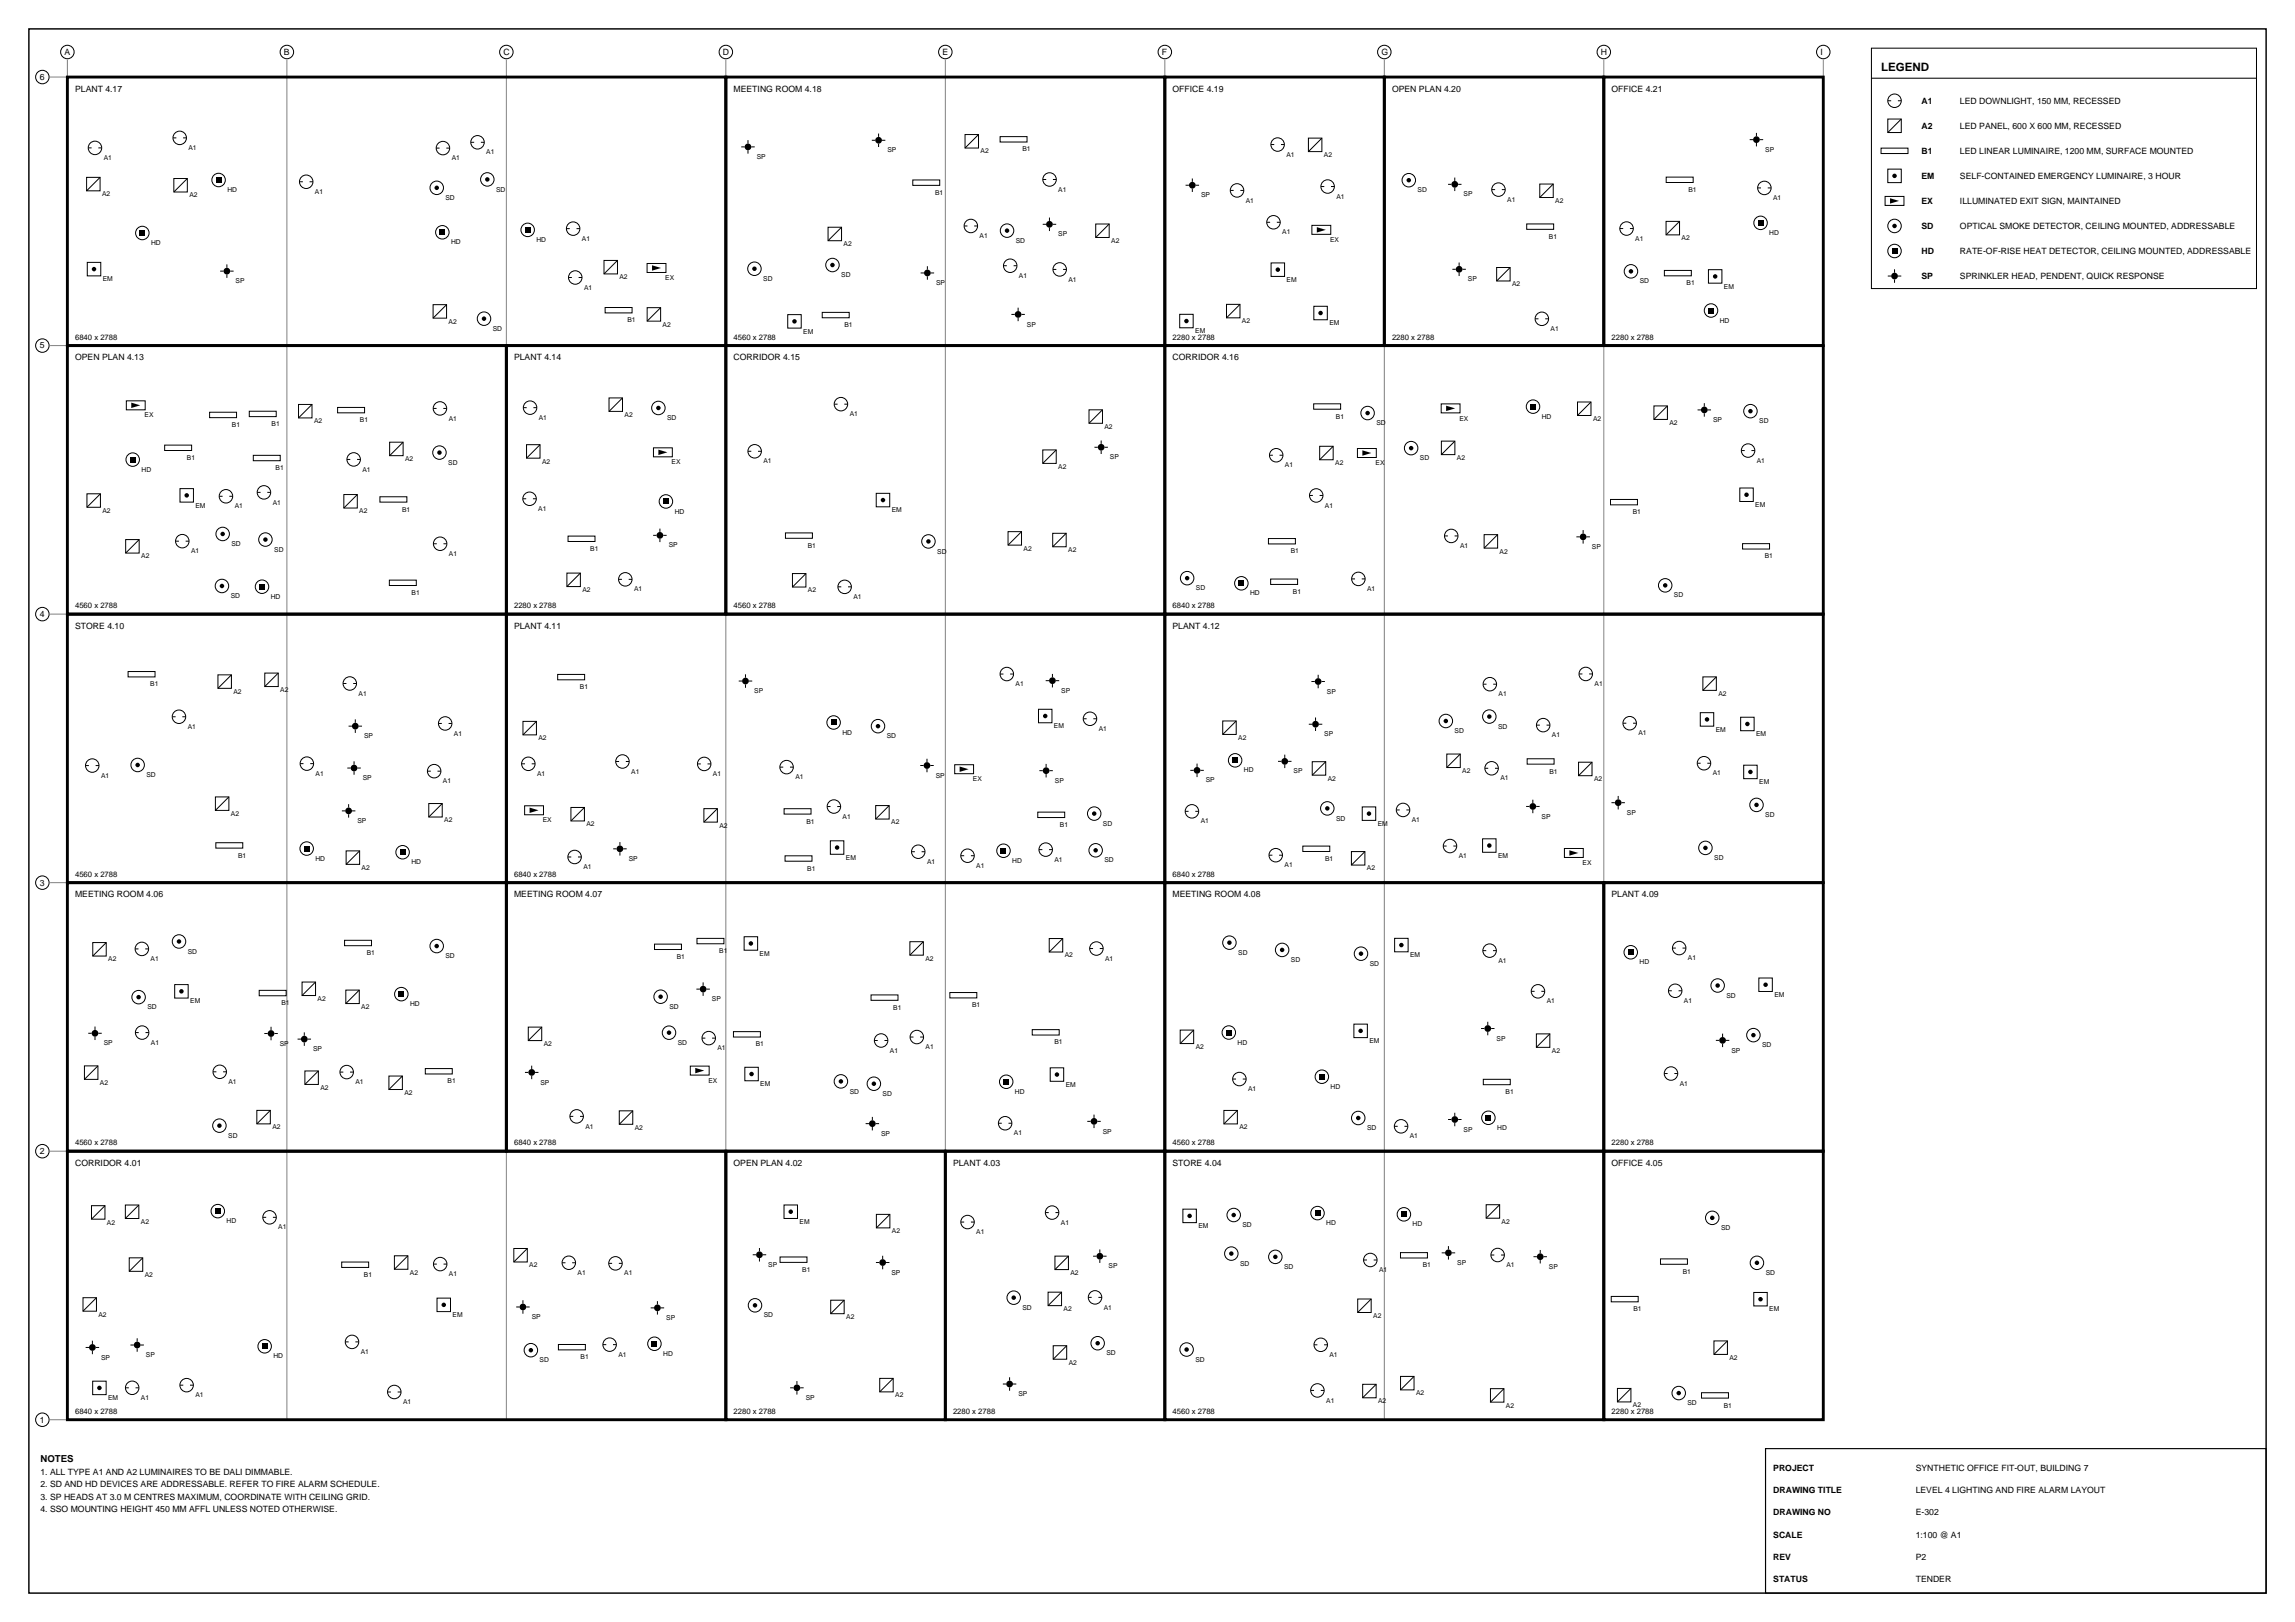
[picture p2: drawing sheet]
<svg xmlns="http://www.w3.org/2000/svg" width="841mm" height="594mm" viewBox="0 0 841 594" stroke-linecap="round" stroke-linejoin="round" font-family="sans-serif">
<defs><g id="words">
<text font-size="4.2" x="689.3" y="25.9">LEGEND</text>
<text font-size="3.5" x="14.8" y="535.5">NOTES</text>
<g font-size="3.2">
<text x="23.6" y="20.3">A</text>
<text x="104.1" y="20.3">B</text>
<text x="184.5" y="20.3">C</text>
<text x="264.9" y="20.3">D</text>
<text x="345.4" y="20.3">E</text>
<text x="425.8" y="20.3">F</text>
<text x="506.2" y="20.3">G</text>
<text x="586.7" y="20.3">H</text>
<text x="667.1" y="20.3">I</text>
<text x="14.6" y="29.3">6</text>
<text x="27.5" y="33.5">PLANT 4.17</text>
<text x="268.8" y="33.5">MEETING ROOM 4.18</text>
<text x="429.7" y="33.5">OFFICE 4.19</text>
<text x="510.1" y="33.5">OPEN PLAN 4.20</text>
<text x="590.5" y="33.5">OFFICE 4.21</text>
<text x="704.1" y="38">A1</text>
<text x="718.3" y="38">LED DOWNLIGHT, 150 MM, RECESSED</text>
<text x="704.1" y="47.1">A2</text>
<text x="718.3" y="47.1">LED PANEL, 600 X 600 MM, RECESSED</text>
<text x="704.1" y="56.3">B1</text>
<text x="718.3" y="56.3">LED LINEAR LUMINAIRE, 1200 MM, SURFACE MOUNTED</text>
<text x="704.1" y="65.5">EM</text>
<text x="718.3" y="65.5">SELF-CONTAINED EMERGENCY LUMINAIRE, 3 HOUR</text>
<text x="704.1" y="74.6">EX</text>
<text x="718.3" y="74.6">ILLUMINATED EXIT SIGN, MAINTAINED</text>
<text x="704.1" y="83.8">SD</text>
<text x="718.3" y="83.8">OPTICAL SMOKE DETECTOR, CEILING MOUNTED, ADDRESSABLE</text>
<text x="704.1" y="93">HD</text>
<text x="718.3" y="93">RATE-OF-RISE HEAT DETECTOR, CEILING MOUNTED, ADDRESSABLE</text>
<text x="704.1" y="102.2">SP</text>
<text x="718.3" y="102.2">SPRINKLER HEAD, PENDENT, QUICK RESPONSE</text>
<text x="14.6" y="127.6">5</text>
<text x="27.5" y="131.9">OPEN PLAN 4.13</text>
<text x="188.4" y="131.9">PLANT 4.14</text>
<text x="268.8" y="131.9">CORRIDOR 4.15</text>
<text x="429.7" y="131.9">CORRIDOR 4.16</text>
<text x="14.6" y="226">4</text>
<text x="27.5" y="230.2">STORE 4.10</text>
<text x="188.4" y="230.2">PLANT 4.11</text>
<text x="429.7" y="230.2">PLANT 4.12</text>
<text x="14.6" y="324.3">3</text>
<text x="27.5" y="328.6">MEETING ROOM 4.06</text>
<text x="188.4" y="328.6">MEETING ROOM 4.07</text>
<text x="429.7" y="328.6">MEETING ROOM 4.08</text>
<text x="590.5" y="328.6">PLANT 4.09</text>
<text x="14.6" y="422.7">2</text>
<text x="27.5" y="426.9">CORRIDOR 4.01</text>
<text x="268.8" y="426.9">OPEN PLAN 4.02</text>
<text x="349.2" y="426.9">PLANT 4.03</text>
<text x="429.7" y="426.9">STORE 4.04</text>
<text x="590.5" y="426.9">OFFICE 4.05</text>
<text x="14.6" y="521.1">1</text>
<text x="649.8" y="538.7">PROJECT</text>
<text x="702" y="538.7">SYNTHETIC OFFICE FIT-OUT, BUILDING 7</text>
<text x="14.8" y="540.1">1. ALL TYPE A1 AND A2 LUMINAIRES TO BE DALI DIMMABLE.</text>
<text x="14.8" y="544.7">2. SD AND HD DEVICES ARE ADDRESSABLE. REFER TO FIRE ALARM SCHEDULE.</text>
<text x="14.8" y="549.3">3. SP HEADS AT 3.0 M CENTRES MAXIMUM, COORDINATE WITH CEILING GRID.</text>
<text x="649.8" y="546.9">DRAWING TITLE</text>
<text x="702" y="546.9">LEVEL 4 LIGHTING AND FIRE ALARM LAYOUT</text>
<text x="14.8" y="553.9">4. SSO MOUNTING HEIGHT 450 MM AFFL UNLESS NOTED OTHERWISE.</text>
<text x="649.8" y="555">DRAWING NO</text>
<text x="702" y="555">E-302</text>
<text x="649.8" y="563.1">SCALE</text>
<text x="702" y="563.1">1:100 @ A1</text>
<text x="649.8" y="571.3">REV</text>
<text x="702" y="571.3">P2</text>
<text x="649.8" y="579.4">STATUS</text>
<text x="702" y="579.4">TENDER</text>
</g>
<g font-size="2.8">
<text x="27.5" y="124.5">6840 x 2788</text>
<text x="268.8" y="124.5">4560 x 2788</text>
<text x="429.7" y="124.5">2280 x 2788</text>
<text x="510.1" y="124.5">2280 x 2788</text>
<text x="590.5" y="124.5">2280 x 2788</text>
<text x="27.5" y="222.8">4560 x 2788</text>
<text x="188.4" y="222.8">2280 x 2788</text>
<text x="268.8" y="222.8">4560 x 2788</text>
<text x="429.7" y="222.8">6840 x 2788</text>
<text x="27.5" y="321.2">4560 x 2788</text>
<text x="188.4" y="321.2">6840 x 2788</text>
<text x="429.7" y="321.2">6840 x 2788</text>
<text x="27.5" y="419.5">4560 x 2788</text>
<text x="188.4" y="419.5">6840 x 2788</text>
<text x="429.7" y="419.5">4560 x 2788</text>
<text x="590.5" y="419.5">2280 x 2788</text>
<text x="27.5" y="517.9">6840 x 2788</text>
<text x="268.8" y="517.9">2280 x 2788</text>
<text x="349.2" y="517.9">2280 x 2788</text>
<text x="429.7" y="517.9">4560 x 2788</text>
<text x="590.5" y="517.9">2280 x 2788</text>
</g>
<g font-size="2.5">
<text x="38" y="58.6">A1</text>
<text x="69.1" y="54.9">A1</text>
<text x="165.5" y="58.7">A1</text>
<text x="178.2" y="56.6">A1</text>
<text x="277.3" y="58.2">SP</text>
<text x="325.2" y="55.8">SP</text>
<text x="359.3" y="56.2">A2</text>
<text x="374.6" y="55.5">B1</text>
<text x="471.4" y="57.4">A1</text>
<text x="485.2" y="57.5">A2</text>
<text x="646.9" y="55.6">SP</text>
<text x="37.4" y="71.9">A2</text>
<text x="83.3" y="70.4">HD</text>
<text x="115.4" y="71">A1</text>
<text x="181.8" y="70.2">SD</text>
<text x="342.6" y="71.3">B1</text>
<text x="387.8" y="70.2">A1</text>
<text x="519.5" y="70.4">SD</text>
<text x="536.3" y="72">SP</text>
<text x="618.7" y="70.3">B1</text>
<text x="69.4" y="72.3">A2</text>
<text x="163.3" y="73.2">SD</text>
<text x="440.1" y="72.3">SP</text>
<text x="456.5" y="74.2">A1</text>
<text x="489.7" y="72.8">A1</text>
<text x="552.3" y="73.9">A1</text>
<text x="569.9" y="74.3">A2</text>
<text x="649.8" y="73.3">A1</text>
<text x="55.4" y="89.8">HD</text>
<text x="165.3" y="89.5">HD</text>
<text x="196.6" y="88.6">HD</text>
<text x="213.2" y="88.2">A1</text>
<text x="359" y="87.2">A1</text>
<text x="372.2" y="88.9">SD</text>
<text x="387.8" y="86.6">SP</text>
<text x="407.2" y="89">A2</text>
<text x="469.9" y="85.9">A1</text>
<text x="487.4" y="88.6">EX</text>
<text x="567.6" y="87.5">B1</text>
<text x="599.3" y="88.2">A1</text>
<text x="616.2" y="88">A2</text>
<text x="648.4" y="86.1">HD</text>
<text x="309.1" y="90.1">A2</text>
<text x="308.3" y="101.5">SD</text>
<text x="373.4" y="101.8">A1</text>
<text x="37.7" y="103">EM</text>
<text x="86.4" y="103.7">SP</text>
<text x="214" y="106.1">A1</text>
<text x="227" y="102.3">A2</text>
<text x="243.8" y="102.6">EX</text>
<text x="279.7" y="102.9">SD</text>
<text x="343.1" y="104.4">SP</text>
<text x="391.5" y="103.1">A1</text>
<text x="471.5" y="103.2">EM</text>
<text x="537.9" y="103.1">SP</text>
<text x="554.1" y="104.9">A2</text>
<text x="600.9" y="103.8">SD</text>
<text x="618.1" y="104.5">B1</text>
<text x="631.7" y="105.7">EM</text>
<text x="164.4" y="118.5">A2</text>
<text x="229.9" y="118.1">B1</text>
<text x="242.8" y="119.6">A2</text>
<text x="309.5" y="119.8">B1</text>
<text x="376.3" y="119.6">SP</text>
<text x="455.1" y="118.4">A2</text>
<text x="487.1" y="119.1">EM</text>
<text x="630.2" y="118.2">HD</text>
<text x="180.6" y="121.2">SD</text>
<text x="294.4" y="122.1">EM</text>
<text x="438" y="122">EM</text>
<text x="568.2" y="121.2">A1</text>
<text x="53" y="152.9">EX</text>
<text x="115.1" y="155.1">A2</text>
<text x="131.9" y="154.7">B1</text>
<text x="164.4" y="154">A1</text>
<text x="197.5" y="153.8">A1</text>
<text x="228.9" y="152.7">A2</text>
<text x="244.5" y="153.9">SD</text>
<text x="311.4" y="152.5">A1</text>
<text x="489.6" y="153.3">B1</text>
<text x="504.4" y="155.7">SD</text>
<text x="534.8" y="154">EX</text>
<text x="565" y="153.4">HD</text>
<text x="583.8" y="154.2">A2</text>
<text x="611.8" y="155.6">A2</text>
<text x="627.8" y="154.6">SP</text>
<text x="644.7" y="155">SD</text>
<text x="85" y="156.4">B1</text>
<text x="99.5" y="156">B1</text>
<text x="404.8" y="157">A2</text>
<text x="51.8" y="172.8">HD</text>
<text x="68.5" y="168.5">B1</text>
<text x="101" y="172.2">B1</text>
<text x="132.8" y="172.7">A1</text>
<text x="148.5" y="168.9">A2</text>
<text x="164.3" y="170.2">SD</text>
<text x="198.6" y="169.8">A2</text>
<text x="246.1" y="170.1">EX</text>
<text x="279.8" y="169.7">A1</text>
<text x="387.8" y="171.7">A2</text>
<text x="406.7" y="168.3">SP</text>
<text x="470.9" y="171.2">A1</text>
<text x="489.3" y="170.4">A2</text>
<text x="504.1" y="170.4">EX</text>
<text x="520.3" y="168.6">SD</text>
<text x="533.9" y="168.5">A2</text>
<text x="643.8" y="169.5">A1</text>
<text x="71.6" y="185.9">EM</text>
<text x="99.9" y="184.8">A1</text>
<text x="485.6" y="185.9">A1</text>
<text x="643.2" y="185.7">EM</text>
<text x="37.5" y="187.8">A2</text>
<text x="86" y="186.2">A1</text>
<text x="131.7" y="188.1">A2</text>
<text x="147.4" y="187.4">B1</text>
<text x="197.3" y="187.1">A1</text>
<text x="247.2" y="188.1">HD</text>
<text x="326.8" y="187.6">EM</text>
<text x="598.3" y="188.4">B1</text>
<text x="70" y="202.7">A1</text>
<text x="84.8" y="200">SD</text>
<text x="100.5" y="202.1">SD</text>
<text x="164.5" y="203.6">A1</text>
<text x="216.3" y="201.8">B1</text>
<text x="245" y="200.5">SP</text>
<text x="296" y="200.6">B1</text>
<text x="343.4" y="202.8">SD</text>
<text x="375.1" y="201.6">A2</text>
<text x="391.5" y="202.2">A2</text>
<text x="473" y="202.7">B1</text>
<text x="535" y="200.7">A1</text>
<text x="549.6" y="202.7">A2</text>
<text x="583.4" y="201.1">SP</text>
<text x="51.7" y="204.5">A2</text>
<text x="646.7" y="204.6">B1</text>
<text x="84.5" y="219.1">SD</text>
<text x="99.2" y="219.3">HD</text>
<text x="150.8" y="217.9">B1</text>
<text x="213.4" y="216.8">A2</text>
<text x="232.4" y="216.6">A1</text>
<text x="296.1" y="217">A2</text>
<text x="312.7" y="219.4">A1</text>
<text x="438.3" y="216.2">SD</text>
<text x="458.1" y="218.1">HD</text>
<text x="473.8" y="217.5">B1</text>
<text x="501" y="216.5">A1</text>
<text x="613.4" y="218.8">SD</text>
<text x="55.1" y="251.4">B1</text>
<text x="372.2" y="251.3">A1</text>
<text x="584.3" y="251.3">A1</text>
<text x="85.5" y="254.1">A2</text>
<text x="102.7" y="253.4">A2</text>
<text x="131.4" y="254.8">A1</text>
<text x="212.5" y="252.4">B1</text>
<text x="276.4" y="253.9">SP</text>
<text x="388.9" y="253.8">SP</text>
<text x="486.3" y="254.1">SP</text>
<text x="549.2" y="255">A1</text>
<text x="629.7" y="254.8">A2</text>
<text x="68.8" y="267">A1</text>
<text x="166.4" y="269.4">A1</text>
<text x="308.7" y="269.1">HD</text>
<text x="386.2" y="266.7">EM</text>
<text x="402.6" y="267.7">A1</text>
<text x="485.3" y="269.7">SP</text>
<text x="533" y="268.5">SD</text>
<text x="549" y="266.9">SD</text>
<text x="600.4" y="269.3">A1</text>
<text x="628.8" y="267.9">EM</text>
<text x="643.6" y="269.6">EM</text>
<text x="133.4" y="270.4">SP</text>
<text x="197.3" y="271.1">A2</text>
<text x="325" y="270.4">SD</text>
<text x="453.8" y="271">A2</text>
<text x="568.7" y="270">A1</text>
<text x="37" y="284.8">A1</text>
<text x="53.7" y="284.6">SD</text>
<text x="115.7" y="284.1">A1</text>
<text x="133" y="285.8">SP</text>
<text x="162.3" y="286.9">A1</text>
<text x="196.8" y="284.2">A1</text>
<text x="231.3" y="283.4">A1</text>
<text x="261.3" y="284.2">A1</text>
<text x="291.5" y="285.4">A1</text>
<text x="342.9" y="284.8">SP</text>
<text x="356.5" y="286.2">EX</text>
<text x="386.6" y="286.7">SP</text>
<text x="441.9" y="286.6">SP</text>
<text x="455.8" y="282.9">HD</text>
<text x="474" y="283.3">SP</text>
<text x="486.6" y="285.9">A2</text>
<text x="535.9" y="283.1">A2</text>
<text x="549.8" y="285.8">A1</text>
<text x="567.8" y="283.3">B1</text>
<text x="584.2" y="286.1">A2</text>
<text x="627.7" y="284">A1</text>
<text x="644.7" y="287.2">EM</text>
<text x="84.6" y="298.8">A2</text>
<text x="308.8" y="299.9">A1</text>
<text x="564.9" y="299.8">SP</text>
<text x="596.2" y="298.4">SP</text>
<text x="646.9" y="299.2">SD</text>
<text x="131" y="301.4">SP</text>
<text x="162.8" y="301.2">A2</text>
<text x="198.9" y="301.2">EX</text>
<text x="214.9" y="302.7">A2</text>
<text x="263.6" y="303.1">A2</text>
<text x="295.5" y="301.6">B1</text>
<text x="326.6" y="302">A2</text>
<text x="388.4" y="302.9">B1</text>
<text x="404.2" y="302.4">SD</text>
<text x="440" y="301.6">A1</text>
<text x="489.6" y="300.5">SD</text>
<text x="504.9" y="302.5">EM</text>
<text x="517.4" y="301.1">A1</text>
<text x="87.2" y="314.1">B1</text>
<text x="115.6" y="315.2">HD</text>
<text x="150.7" y="316.6">HD</text>
<text x="230.4" y="315.3">SP</text>
<text x="310" y="314.9">EM</text>
<text x="339.7" y="316.4">A1</text>
<text x="357.8" y="317.9">A1</text>
<text x="370.9" y="316">HD</text>
<text x="386.4" y="315.6">A1</text>
<text x="404.7" y="315.9">SD</text>
<text x="470.7" y="317.7">A1</text>
<text x="485.6" y="315.3">B1</text>
<text x="534.6" y="314.3">A1</text>
<text x="549" y="314.1">EM</text>
<text x="580" y="316.9">EX</text>
<text x="628.2" y="315">SD</text>
<text x="132.5" y="318.6">A2</text>
<text x="213.8" y="318.3">A1</text>
<text x="295.8" y="318.9">B1</text>
<text x="500.9" y="318.8">A2</text>
<text x="39.7" y="352.1">A2</text>
<text x="55.2" y="352">A1</text>
<text x="68.8" y="349.3">SD</text>
<text x="134.4" y="349.8">B1</text>
<text x="163.2" y="351">SD</text>
<text x="248" y="351.2">B1</text>
<text x="263.6" y="349.1">B1</text>
<text x="278.4" y="350">EM</text>
<text x="339.1" y="351.8">A2</text>
<text x="390.2" y="350.7">A2</text>
<text x="405" y="351.9">A1</text>
<text x="453.7" y="349.7">SD</text>
<text x="473.1" y="352.4">SD</text>
<text x="502" y="353.7">SD</text>
<text x="516.8" y="350.6">EM</text>
<text x="549.1" y="352.6">A1</text>
<text x="600.8" y="353.2">HD</text>
<text x="618.6" y="351.7">A1</text>
<text x="632.7" y="365.4">SD</text>
<text x="650.2" y="365.1">EM</text>
<text x="54" y="369.7">SD</text>
<text x="69.7" y="367.5">EM</text>
<text x="103.1" y="368.2">B1</text>
<text x="116.4" y="366.6">A2</text>
<text x="132.4" y="369.5">A2</text>
<text x="150.3" y="368.6">HD</text>
<text x="245.3" y="369.5">SD</text>
<text x="260.9" y="366.7">SP</text>
<text x="327.4" y="369.8">B1</text>
<text x="356.2" y="369">B1</text>
<text x="566.8" y="367.5">A1</text>
<text x="617.1" y="367.3">A1</text>
<text x="38" y="382.9">SP</text>
<text x="55.3" y="382.6">A1</text>
<text x="102.5" y="383">SP</text>
<text x="199.3" y="383.1">A2</text>
<text x="248.4" y="382.7">SD</text>
<text x="276.9" y="383.3">B1</text>
<text x="386.4" y="382.6">B1</text>
<text x="453.5" y="382.6">HD</text>
<text x="501.8" y="382">EM</text>
<text x="548.4" y="381.2">SP</text>
<text x="645.8" y="383.6">SD</text>
<text x="114.7" y="385">SP</text>
<text x="262.9" y="384.7">A1</text>
<text x="326.1" y="385.5">A1</text>
<text x="339.2" y="384.3">A1</text>
<text x="438.2" y="384.2">A2</text>
<text x="568.7" y="385.6">A2</text>
<text x="634.5" y="385.5">SP</text>
<text x="36.6" y="397.3">A2</text>
<text x="83.7" y="397">A1</text>
<text x="117.4" y="399.2">A2</text>
<text x="130.3" y="397.1">A1</text>
<text x="148.2" y="401">A2</text>
<text x="164" y="396.8">B1</text>
<text x="198.1" y="397.2">SP</text>
<text x="259.6" y="396.6">EX</text>
<text x="278.6" y="397.8">EM</text>
<text x="311.4" y="400.5">SD</text>
<text x="323.4" y="401.4">SD</text>
<text x="371.9" y="400.7">HD</text>
<text x="390.5" y="398">EM</text>
<text x="457.4" y="399.7">A1</text>
<text x="487.6" y="398.8">HD</text>
<text x="551.7" y="400.7">B1</text>
<text x="615.6" y="397.6">A1</text>
<text x="99.8" y="413.6">A2</text>
<text x="214.5" y="413.3">A1</text>
<text x="232.6" y="413.8">A2</text>
<text x="454.2" y="413.6">A2</text>
<text x="501" y="413.9">SD</text>
<text x="548.6" y="413.8">HD</text>
<text x="83.6" y="416.7">SD</text>
<text x="322.9" y="416">SP</text>
<text x="371.5" y="415.8">A1</text>
<text x="404.1" y="415.2">SP</text>
<text x="516.6" y="417">A1</text>
<text x="536.3" y="414.5">SP</text>
<text x="39.2" y="448.5">A2</text>
<text x="51.6" y="448.3">A2</text>
<text x="83" y="448">HD</text>
<text x="293" y="448.3">EM</text>
<text x="388.8" y="448.6">A1</text>
<text x="439.2" y="449.8">EM</text>
<text x="455.3" y="449.5">SD</text>
<text x="486" y="448.8">HD</text>
<text x="517.7" y="449.2">HD</text>
<text x="550.3" y="448.2">A2</text>
<text x="102" y="450.3">A1</text>
<text x="326.8" y="451.7">A2</text>
<text x="357.8" y="452">A1</text>
<text x="630.7" y="450.5">SD</text>
<text x="53" y="467.6">A2</text>
<text x="133.4" y="467.7">B1</text>
<text x="150.2" y="466.9">A2</text>
<text x="164.5" y="467.4">A1</text>
<text x="194" y="464.2">A2</text>
<text x="211.7" y="466.9">A1</text>
<text x="228.8" y="467.2">A1</text>
<text x="281.5" y="464">SP</text>
<text x="294" y="465.8">B1</text>
<text x="326.7" y="466.9">SP</text>
<text x="392.3" y="467">A2</text>
<text x="406.3" y="464.5">SP</text>
<text x="454.4" y="463.6">SD</text>
<text x="470.6" y="464.8">SD</text>
<text x="505.4" y="465.9">A1</text>
<text x="521.4" y="464.2">B1</text>
<text x="534" y="463.3">SP</text>
<text x="552" y="464.1">A1</text>
<text x="567.6" y="464.7">SP</text>
<text x="616.6" y="466.5">B1</text>
<text x="647.1" y="467">SD</text>
<text x="374.7" y="479.7">SD</text>
<text x="404.5" y="479.6">A1</text>
<text x="36.1" y="482.2">A2</text>
<text x="165.8" y="482.4">EM</text>
<text x="194.8" y="483.1">SP</text>
<text x="244.1" y="483.5">SP</text>
<text x="279.9" y="482.5">SD</text>
<text x="310.1" y="483.1">A2</text>
<text x="389.8" y="480.2">A2</text>
<text x="503.2" y="482.7">A2</text>
<text x="598.6" y="480.3">B1</text>
<text x="648.4" y="480.3">EM</text>
<text x="37.1" y="498">SP</text>
<text x="53.5" y="497.1">SP</text>
<text x="100.2" y="497.5">HD</text>
<text x="132.2" y="495.9">A1</text>
<text x="212.8" y="497.9">B1</text>
<text x="226.6" y="496.9">A1</text>
<text x="243" y="496.6">HD</text>
<text x="405.5" y="496.4">SD</text>
<text x="487.2" y="497">A1</text>
<text x="197.8" y="499">SD</text>
<text x="391.6" y="499.8">A2</text>
<text x="438.1" y="498.7">SD</text>
<text x="633.8" y="498">A2</text>
<text x="39.6" y="512.8">EM</text>
<text x="51.6" y="512.7">A1</text>
<text x="71.6" y="511.8">A1</text>
<text x="147.7" y="514.3">A1</text>
<text x="295.2" y="512.8">SP</text>
<text x="328.1" y="511.8">A2</text>
<text x="373.2" y="511.4">SP</text>
<text x="486" y="513.7">A1</text>
<text x="505" y="513.9">A2</text>
<text x="518.9" y="511">A2</text>
<text x="551.9" y="515.5">A2</text>
<text x="598.4" y="515.4">A2</text>
<text x="618.4" y="514.7">SD</text>
<text x="631.7" y="515.5">B1</text>
</g>
</g></defs>
<path d="M10.6 10.6h819.8v572.9h-819.8z" fill="none" stroke="#000" stroke-width=".53"/>
<path d="M647 530.6h183.4v52.9h-183.4z" fill="none" stroke="#000" stroke-width=".42"/>
<g fill="none" stroke="#000" stroke-width=".37">
<path d="M685.8 17.6h141.1v88.1h-141.1zM685.8 28.6h141.1M691.8 36.9h1.2M695.5 36.9h1.2M32.3 54.2h1.3M36 54.2h1.3M63.4 50.5h1.2M67.1 50.5h1.2M159.8 54.2h1.3M163.6 54.2h1.2M172.5 52.1h1.3M176.2 52.1h1.3"/>
<path d="M271.6 53.8h1.3M274.1 51.3v1.3M274.1 55v1.3M275.3 53.8h1.3M319.5 51.4h1.2M322 48.9v1.2M322 52.6v1.2M323.2 51.4h1.2M353.6 49.3h5v4.9h-5zM358.6 49.3l-5 4.9M366.5 50h9.9v2h-9.9zM465.7 52.9h1.3"/>
<path d="M469.4 52.9h1.3M479.5 50.6h4.9v4.9h-4.9zM484.4 50.6l-4.9 4.9M641.2 51.1h1.2M643.7 48.7v1.2M643.7 52.4v1.2M644.9 51.1h1.2M689.3 54.3h9.9v1.9h-9.9zM691.8 43.6h4.9v4.9h-4.9zM696.7 43.6l-4.9 4.9M31.7 65h5v4.9h-5zM36.7 65l-5 4.9"/>
<path d="M63.7 65.4h4.9v4.9h-4.9zM68.6 65.4l-4.9 4.9M109.7 66.6h1.3M113.4 66.6h1.3M334.5 65.9h9.9v2h-9.9zM382.2 65.7h1.2M384.6 79.7v1.2M385.9 65.7h1.2M434.5 67.8h1.2M436.9 65.4v1.2M436.9 69.1v1.2M438.2 67.8h1.2"/>
<path d="M450.9 69.7h1.2M454.6 69.7h1.2M484.1 68.3h1.2M487.8 68.3h1.2M530.6 67.5h1.3M533.1 65v1.3M533.1 68.8v1.2M534.3 67.5h1.3M546.7 69.4h1.2M550.4 69.4h1.2M564.3 67.4h4.9v4.9h-4.9zM569.2 67.4l-4.9 4.9"/>
<path d="M610.6 64.9h9.9v1.9h-9.9zM644.1 68.8h1.2M647.8 68.8h1.2M690.8 71.9h6.9v3.3h-6.9zM691.8 61.9h4.9v5h-4.9zM32 96.1h4.9v4.9h-4.9zM80.7 99.3h1.2M83.1 96.8v1.3M84.4 99.3h1.2M207.6 83.7h1.2M211.3 83.7h1.2M221.3 95.4h5v4.9h-5z"/>
<path d="M226.3 95.4l-5 4.9M237.1 96.5h6.9v3.3h-6.9zM303.5 83.2h4.9v5h-4.9zM308.4 83.2l-4.9 5M337.4 100h1.2M339.8 97.5v1.2M341.1 100h1.2M353.3 82.8h1.2M357 82.8h1.2M367.7 97.3h1.3M371.4 97.3h1.3M382.1 82.2h1.2"/>
<path d="M384.6 83.4v1.2M385.8 82.2h1.2M385.9 98.7h1.2M389.6 98.7h1.2M401.5 82h5v5h-5zM406.5 82l-5 5M464.2 81.4h1.2M465.8 96.3h4.9v4.9h-4.9zM467.9 81.4h1.3M480.8 82.5h6.9v3.3h-6.9zM532.2 98.6h1.3M534.7 96.2v1.2"/>
<path d="M534.7 99.9v1.2M535.9 98.6h1.3M548.5 98h4.9v4.9h-4.9zM553.4 98l-4.9 4.9M559.5 82h9.8v2h-9.8zM593.6 83.7h1.2M597.3 83.7h1.2M609.9 99h9.9v2h-9.9zM610.5 81.1h5v4.9h-5zM615.5 81.1l-5 4.9M626.1 98.8h4.9v4.9h-4.9zM694.3 98.6v1.3"/>
<path d="M83.1 100.5v1.3M158.7 111.6h4.9v4.9h-4.9zM163.6 111.6l-4.9 4.9M208.3 101.6h1.3M212 101.6h1.3M221.8 112.6h9.8v2h-9.8zM237.2 112.7h4.9v4.9h-4.9zM242.1 112.7l-4.9 4.9M288.7 115.2h4.9v5h-4.9zM301.3 114.4h9.9v2h-9.9zM339.8 101.2v1.2M370.6 115.2h1.3"/>
<path d="M373.1 112.7v1.2M373.1 116.4v1.2M374.3 115.2h1.3M432.3 115.1h4.9v5h-4.9zM449.5 111.5h4.9v4.9h-4.9zM454.4 111.5l-4.9 4.9M481.5 112.2h4.9v4.9h-4.9zM562.6 116.8h1.2M566.3 116.8h1.2M691.8 101.1h1.2M694.3 102.3v1.3M695.5 101.1h1.2"/>
<path d="M46.3 146.8h6.9v3.3h-6.9zM76.8 151h9.9v2h-9.9zM91.3 150.6h9.9v2h-9.9zM109.4 148.1h4.9v5h-4.9zM114.3 148.1l-4.9 5M123.7 149.2h9.9v2h-9.9zM158.8 149.6h1.2M162.5 149.6h1.2M191.8 149.3h1.2M195.5 149.3h1.2M223.2 145.7h4.9v5h-4.9zM228.1 145.7l-4.9 5"/>
<path d="M305.7 148h1.2M309.4 148h1.2M399.1 150.1h4.9v4.9h-4.9zM404 150.1l-4.9 4.9M481.4 147.9h9.9v2h-9.9zM528.1 147.9h6.9v3.3h-6.9zM578.1 147.2h4.9v5h-4.9zM583 147.2l-4.9 5M606.1 148.7h4.9v4.9h-4.9zM611 148.7l-4.9 4.9M622.1 150.1h1.2M624.6 147.7v1.2"/>
<path d="M624.6 151.4v1.2M625.8 150.1h1.2M60.3 163h9.9v2h-9.9zM66 179h4.9v4.9h-4.9zM92.8 166.8h9.9v1.9h-9.9zM127.1 168.3h1.3M130.8 168.3h1.3M142.8 162h4.9v4.9h-4.9zM147.7 162l-4.9 4.9M193 162.9h4.9v4.9h-4.9zM197.9 162.9l-4.9 4.9M239.5 164h6.9v3.3h-6.9z"/>
<path d="M274.1 165.3h1.2M277.8 165.3h1.2M382.1 164.8h5v4.9h-5zM387.1 164.8l-5 4.9M401.1 163.8h1.2M403.5 161.3v1.3M403.5 165v1.3M404.8 163.8h1.2M465.2 166.7h1.2M468.9 166.7h1.2M483.6 163.5h4.9v4.9h-4.9zM488.5 163.5l-4.9 4.9"/>
<path d="M497.4 164.3h7v3.3h-7zM528.2 161.6h4.9v4.9h-4.9zM533.1 161.6l-4.9 4.9M637.6 178.7h4.9v5h-4.9zM638.1 165h1.3M641.8 165h1.3M31.9 180.9h4.9v4.9h-4.9zM36.8 180.9l-4.9 4.9M46.1 197.6h4.9v5h-4.9zM51 197.6l-4.9 5M64.3 198.2h1.3M68 198.2h1.3"/>
<path d="M80.3 181.8h1.3M84 181.8h1.3M94.3 180.3h1.2M98 180.3h1.2M126 181.1h4.9v5h-4.9zM130.9 181.1l-4.9 5M139.2 181.9h9.9v2h-9.9zM158.8 199.2h1.3M162.5 199.2h1.3M191.6 182.7h1.2M195.3 182.7h1.2M208.2 196.4h9.8v1.9h-9.8z"/>
<path d="M239.4 196.1h1.2M241.8 193.6v1.2M241.8 197.3v1.2M243.1 196.1h1.2M287.8 195.2h9.9v2h-9.9zM321.1 180.7h4.9v4.9h-4.9zM369.4 194.7h4.9v5h-4.9zM374.3 194.7l-4.9 5M385.8 195.3h4.9v5h-4.9zM390.7 195.3l-4.9 5M464.8 197.3h9.9v1.9h-9.9zM479.9 181.5h1.2"/>
<path d="M483.6 181.5h1.2M529.4 196.3h1.2M533.1 196.3h1.2M543.9 195.8h4.9v5h-4.9zM548.8 195.8l-4.9 5M577.7 196.6h1.2M580.2 194.2v1.2M580.2 197.9v1.2M581.4 196.6h1.2M590.2 182.9h9.9v2h-9.9zM638.6 199.1h9.9v2h-9.9zM142.7 212.5h9.9v2h-9.9z"/>
<path d="M207.7 209.9h5v4.9h-5zM212.7 209.9l-5 4.9M226.7 212.2h1.2M230.4 212.2h1.2M290.4 210.1h4.9v4.9h-4.9zM295.3 210.1l-4.9 4.9M307.1 214.9h1.2M310.8 214.9h1.2M465.6 212.1h9.9v2h-9.9zM495.3 212h1.3M499 212h1.3M46.9 246h9.9v1.9h-9.9z"/>
<path d="M79.9 247.2h4.9v4.9h-4.9zM84.8 247.2l-4.9 4.9M97 246.5h5v5h-5zM102 246.5l-5 5M125.7 250.3h1.3M129.4 250.3h1.3M204.4 247h9.8v2h-9.8zM270.7 249.4h1.3M273.2 247v1.2M273.2 250.7v1.2M274.4 249.4h1.3M366.5 246.9h1.2"/>
<path d="M370.2 246.9h1.2M380.6 259.8h4.9v4.9h-4.9zM383.2 249.3h1.2M385.7 246.8v1.3M385.7 250.5v1.3M386.9 249.3h1.2M480.6 249.6h1.2M483 247.1v1.3M483 250.9v1.2M484.3 249.6h1.2M543.5 250.6h1.2M547.2 250.6h1.2"/>
<path d="M578.6 246.8h1.3M582.3 246.8h1.3M624 247.9h5v5h-5zM629 247.9l-5 5M63.1 262.5h1.2M66.8 262.5h1.3M110 279.7h1.2M113.7 279.7h1.2M127.7 266h1.3M129.7 278.8v1.3M130.2 263.5v1.2M130.2 267.2v1.2"/>
<path d="M131.4 266h1.3M160.7 265h1.2M164.4 265h1.2M191.1 279.8h1.3M191.6 264.2h5v5h-5zM194.8 279.8h1.3M196.6 264.2l-5 5M225.6 278.9h1.3M229.3 278.9h1.3M255.6 279.8h1.2M259.3 279.8h1.2M339.7 277.9v1.2"/>
<path d="M383.4 279.8v1.2M397 263.3h1.2M400.7 263.3h1.2M438.7 279.7v1.2M448.1 264.1h4.9v4.9h-4.9zM453 264.1l-4.9 4.9M468.3 278.9h1.3M470.8 276.4v1.2M472 278.9h1.3M479.6 265.3h1.3M480.9 279h4.9v4.9h-4.9zM482.1 262.8v1.2"/>
<path d="M482.1 266.5v1.2M483.3 265.3h1.3M485.8 279l-4.9 4.9M530.2 276.2h4.9v4.9h-4.9zM535.1 276.2l-4.9 4.9M559.6 277.9h9.9v2h-9.9zM563 265.6h1.3M566.7 265.6h1.3M578.5 279.2h4.9v4.9h-4.9zM583.4 279.2l-4.9 4.9M594.7 264.9h1.3M598.4 264.9h1.3"/>
<path d="M622 279.5h1.2M623.1 261h4.9v5h-4.9zM625.7 279.5h1.2M637.9 262.7h4.9v4.9h-4.9zM31.3 280.4h1.3M35 280.4h1.3M78.9 291.9h5v4.9h-5zM83.9 291.9l-5 4.9M125.3 297h1.2M127.3 281.3h1.2M127.8 294.5v1.3M127.8 298.2v1.3"/>
<path d="M129 297h1.2M129.7 282.5v1.3M131 281.3h1.2M156.6 282.5h1.3M157.1 294.3h5v4.9h-5zM160.3 282.5h1.3M162.1 294.3l-5 4.9M192.3 295.1h6.9v3.3h-6.9zM209.2 295.7h5v5h-5zM214.2 295.7l-5 5M257.9 296.2h5v4.9h-5zM262.9 296.2l-5 4.9"/>
<path d="M285.8 281h1.2M287.3 296.2h9.9v2h-9.9zM289.5 281h1.2M303.1 295.4h1.3M306.8 295.4h1.3M320.9 295.1h4.9v4.9h-4.9zM325.8 295.1l-4.9 4.9M337.2 280.4h1.3M339.7 281.6v1.2M340.9 280.4h1.3M349.9 280.1h6.9v3.3h-6.9zM380.3 297.5h9.9v1.9h-9.9z"/>
<path d="M380.9 282.3h1.2M383.4 283.5v1.2M384.6 282.3h1.2M434.3 297.2h1.3M436.2 282.2h1.2M438 297.2h1.3M438.7 283.4v1.2M439.9 282.2h1.2M470.8 280.1v1.2M499.2 295.5h4.9v5h-4.9zM511.7 296.7h1.2M515.4 296.7h1.2"/>
<path d="M544.1 281.4h1.3M547.8 281.4h1.3M559.3 295.4h1.2M561.7 292.9v1.2M561.7 296.6v1.2M563 295.4h1.2M590.5 294h1.3M593 291.5v1.3M593 295.2v1.3M594.2 294h1.3M639 280.3h4.9v4.9h-4.9zM79.1 308.7h9.9v1.9h-9.9z"/>
<path d="M126.8 311.6h5v5h-5zM131.8 311.6l-5 5M208.1 313.9h1.2M211.8 313.9h1.2M224.7 310.9h1.2M227.2 308.4v1.3M227.2 312.1v1.3M228.4 310.9h1.2M287.7 313.5h9.9v1.9h-9.9zM304.3 308h4.9v4.9h-4.9zM334 312h1.3M337.7 312h1.3"/>
<path d="M352.1 313.4h1.2M355.8 313.4h1.2M380.7 311.2h1.3M384.4 311.2h1.3M465 313.2h1.3M468.7 313.2h1.3M477.4 309.9h9.9v2h-9.9zM495.2 311.9h5v4.9h-5zM500.2 311.9l-5 4.9M528.9 309.9h1.2M532.6 309.9h1.2M543.3 307.2h4.9v5h-4.9z"/>
<path d="M573.3 310.8h6.9v3.3h-6.9zM34 345.2h4.9v5h-4.9zM38.9 345.2l-4.9 5M49.5 347.5h1.3M53.2 347.5h1.3M110.7 359.7h4.9v4.9h-4.9zM115.6 359.7l-4.9 4.9M126.3 344.4h9.8v2h-9.8zM239.9 345.8h9.8v2h-9.8zM255.4 343.7h9.9v2h-9.9zM257.7 359.8v1.2M272.7 343.1h4.9v4.9h-4.9z"/>
<path d="M333.4 344.9h5v4.9h-5zM338.4 344.9l-5 4.9M384.5 343.8h4.9v4.9h-4.9zM389.4 343.8l-4.9 4.9M399.3 347.4h1.3M403 347.4h1.3M511.1 343.7h4.9v4.9h-4.9zM543.4 348.2h1.2M547.1 348.2h1.2M612.9 347.2h1.2M616.6 347.2h1.2M644.5 358.2h5v4.9h-5z"/>
<path d="M32.3 378.5h1.3M34.8 376v1.2M34.8 379.7v1.2M36 378.5h1.3M49.6 378.2h1.2M53.3 378.2h1.3M64 360.6h5v5h-5zM95 362.7h9.9v2h-9.9zM96.9 378.5h1.2M99.3 376.1v1.2M99.3 379.8v1.2M100.6 378.5h1.2"/>
<path d="M111.5 378.1v1.3M126.7 362.6h5v5h-5zM131.7 362.6l-5 5M193.6 376.2h4.9v4.9h-4.9zM198.5 376.2l-4.9 4.9M255.2 362.3h1.2M257.7 363.5v1.2M258.9 362.3h1.2M268.8 377.9h9.9v1.9h-9.9zM319.2 364.4h9.9v2h-9.9zM333.5 379.8h1.2M337.2 379.8h1.2"/>
<path d="M348.1 363.5h9.9v2h-9.9zM378.3 377.1h9.9v2h-9.9zM432.5 377.3h4.9v4.9h-4.9zM437.4 377.3l-4.9 4.9M496.1 375.1h5v4.9h-5zM542.7 376.7h1.3M545.2 374.2v1.3M545.2 377.9v1.3M546.4 376.7h1.3M561.1 363.1h1.3M563 378.7h5v4.9h-5zM564.8 363.1h1.3"/>
<path d="M568 378.7l-5 4.9M611.4 362.9h1.3M615.1 362.9h1.3M631.3 378.6v1.2M30.9 390.4h5v4.9h-5zM35.9 390.4l-5 4.9M78.1 392.6h1.2M81.8 392.6h1.2M109 380.6h1.3M111.5 381.8v1.3M111.7 392.3h5v4.9h-5zM112.8 380.6h1.2"/>
<path d="M116.7 392.3l-5 4.9M124.6 392.7h1.2M128.3 392.7h1.2M142.5 394.1h5v5h-5zM147.5 394.1l-5 5M155.9 391.4h9.8v2h-9.8zM192.4 392.8h1.2M194.8 390.3v1.2M194.8 394v1.3M196.1 392.8h1.2M253 390.5h6.9v3.3h-6.9zM257.3 380.2h1.2"/>
<path d="M261 380.2h1.2M272.9 390.9h5v4.9h-5zM320.4 381.1h1.3M324.1 381.1h1.3M384.9 391.1h4.9v4.9h-4.9zM451.7 395.2h1.3M455.4 395.2h1.3M543.6 395.3h9.9v2h-9.9zM609.9 393.2h1.2M613.6 393.2h1.2M628.8 381h1.2M631.3 382.3v1.2"/>
<path d="M632.5 381h1.2M94.1 406.7h5v4.9h-5zM99.1 406.7l-5 4.9M208.8 408.9h1.3M212.6 408.9h1.2M226.9 406.9h5v4.9h-5zM231.9 406.9l-5 4.9M317.2 411.5h1.2M319.7 409.1v1.2M319.7 412.8v1.2M320.9 411.5h1.2M365.9 411.4h1.2"/>
<path d="M369.6 411.4h1.2M398.4 410.7h1.3M400.9 408.2v1.3M400.9 411.9v1.3M402.1 410.7h1.3M448.5 406.7h4.9v5h-4.9zM453.4 406.7l-4.9 5M511 412.5h1.2M514.7 412.5h1.2M530.6 410h1.3M533.1 407.6v1.2M533.1 411.3v1.2"/>
<path d="M534.4 410h1.2M33.5 441.6h5v4.9h-5zM38.5 441.6l-5 4.9M45.9 441.4h5v4.9h-5zM50.9 441.4l-5 4.9M96.3 445.9h1.2M100 445.9h1.2M144.5 460h5v4.9h-5zM149.5 460l-5 4.9M188.3 457.3h4.9v4.9h-4.9zM193.2 457.3l-4.9 4.9M275.8 459.6h1.3"/>
<path d="M278.3 457.1v1.2M279.5 459.6h1.3M287.3 441.3h4.9v5h-4.9zM321.2 444.8h4.9v4.9h-4.9zM323.5 459.9v1.3M326.1 444.8l-4.9 4.9M352.1 447.6h1.2M355.8 447.6h1.2M383.1 444.1h1.2M386.8 444.1h1.2M403 457.6v1.3M433.5 442.9h4.9v4.9h-4.9z"/>
<path d="M513.2 458.8h9.9v2h-9.9zM528.3 458.9h1.3M530.8 456.4v1.2M532 458.9h1.3M544.6 441.2h5v5h-5zM546.4 459.7h1.2M549.6 441.2l-5 5M550.1 459.7h1.2M564.4 457.8v1.3M30.4 475.3h5v4.9h-5zM35.4 475.3l-5 4.9M47.4 460.7h4.9v4.9h-4.9z"/>
<path d="M52.3 460.7l-4.9 4.9M125.2 462.2h9.9v2h-9.9zM158.8 463h1.3M160.2 475.5h4.9v4.9h-4.9zM162.5 463h1.3M189.2 478.7h1.2M191.6 476.2v1.3M191.6 479.9v1.3M192.9 478.7h1.2M206 462.5h1.2M209.7 462.5h1.2M223.1 462.7h1.2"/>
<path d="M226.8 462.7h1.2M238.4 479h1.3M240.9 476.6v1.2M242.2 479h1.2M278.3 460.8v1.2M285.9 460.4h9.8v2h-9.8zM304.4 476.2h5v5h-5zM309.4 476.2l-5 5M321 462.4h1.2M323.5 463.6v1.3M324.7 462.4h1.2M384.1 473.3h4.9v4.9h-4.9z"/>
<path d="M386.6 460.1h4.9v4.9h-4.9zM389 473.3l-4.9 4.9M391.5 460.1l-4.9 4.9M398.8 475.2h1.2M400.6 460.1h1.2M402.5 475.2h1.3M403 461.3v1.3M404.3 460.1h1.2M497.5 475.8h5v4.9h-5zM499.7 461.5h1.2M502.5 475.8l-5 4.9M503.4 461.5h1.2"/>
<path d="M530.8 460.1v1.2M562 460.3h1.2M564.4 461.5v1.3M565.7 460.3h1.2M590.5 474.8h9.8v2h-9.8zM608.5 461.1h9.9v2h-9.9zM642.7 473.4h4.9v4.9h-4.9zM31.4 493.5h1.2M33.9 491.1v1.2M33.9 494.8v1.2M35.1 493.5h1.2M47.8 492.6h1.2"/>
<path d="M50.3 490.2v1.2M50.3 493.9v1.2M51.5 492.6h1.2M126.5 491.5h1.3M130.2 491.5h1.3M204.6 492.4h9.9v2h-9.9zM220.9 492.5h1.3M224.6 492.5h1.3M240.9 480.3v1.2M386 492.9h4.9v4.9h-4.9zM390.9 492.9l-4.9 4.9M481.5 492.6h1.3"/>
<path d="M485.2 492.6h1.3M628.1 491.1h4.9v5h-4.9zM633 491.1l-4.9 5M34 505.9h4.9v4.9h-4.9zM46 508.3h1.2M49.7 508.3h1.2M65.9 507.3h1.3M69.6 507.3h1.3M142 509.8h1.3M145.7 509.8h1.3M289.6 508.3h1.2M292 505.8v1.3"/>
<path d="M292 509.5v1.3M293.3 508.3h1.2M322.4 504.9h4.9v4.9h-4.9zM327.3 504.9l-4.9 4.9M367.5 506.9h1.2M370 504.4v1.3M370 508.1v1.3M371.2 506.9h1.2M480.3 509.3h1.2M484 509.3h1.3M499.4 507h4.9v5h-4.9zM504.3 507l-4.9 5"/>
<path d="M513.2 504.1h5v5h-5zM518.2 504.1l-5 5M546.2 508.6h4.9v5h-4.9zM551.1 508.6l-4.9 5M592.7 508.5h5v5h-5zM597.7 508.5l-5 5M623.5 510.1h9.9v2h-9.9z"/>
<circle cx="24.7" cy="19.1" r="2.47"/>
<circle cx="105.1" cy="19.1" r="2.47"/>
<circle cx="185.6" cy="19.1" r="2.47"/>
<circle cx="266" cy="19.1" r="2.47"/>
<circle cx="346.4" cy="19.1" r="2.47"/>
<circle cx="426.9" cy="19.1" r="2.47"/>
<circle cx="507.3" cy="19.1" r="2.47"/>
<circle cx="587.7" cy="19.1" r="2.47"/>
<circle cx="668.2" cy="19.1" r="2.47"/>
<circle cx="15.5" cy="28.2" r="2.47"/>
<circle cx="694.3" cy="36.9" r="2.47"/>
<circle cx="34.8" cy="54.2" r="2.47"/>
<circle cx="65.9" cy="50.5" r="2.47"/>
<circle cx="162.3" cy="54.2" r="2.47"/>
<circle cx="175" cy="52.1" r="2.47"/>
<circle cx="468.2" cy="52.9" r="2.47"/>
<circle cx="80.1" cy="65.9" r="2.47"/>
<circle cx="112.2" cy="66.6" r="2.47"/>
<circle cx="160" cy="68.8" r="2.47"/>
<circle cx="178.6" cy="65.7" r="2.47"/>
<circle cx="384.6" cy="65.7" r="2.47"/>
<circle cx="453.3" cy="69.7" r="2.47"/>
<circle cx="486.5" cy="68.3" r="2.47"/>
<circle cx="516.3" cy="66" r="2.47"/>
<circle cx="549.1" cy="69.4" r="2.47"/>
<circle cx="646.6" cy="68.8" r="2.47"/>
<circle cx="52.2" cy="85.3" r="2.47"/>
<circle cx="162.1" cy="85.1" r="2.47"/>
<circle cx="193.4" cy="84.2" r="2.47"/>
<circle cx="210" cy="83.7" r="2.47"/>
<circle cx="276.5" cy="98.4" r="2.47"/>
<circle cx="305.1" cy="97.1" r="2.47"/>
<circle cx="355.8" cy="82.8" r="2.47"/>
<circle cx="369" cy="84.5" r="2.47"/>
<circle cx="370.2" cy="97.3" r="2.47"/>
<circle cx="388.3" cy="98.7" r="2.47"/>
<circle cx="466.7" cy="81.4" r="2.47"/>
<circle cx="596.1" cy="83.7" r="2.47"/>
<circle cx="597.7" cy="99.4" r="2.47"/>
<circle cx="645.2" cy="81.6" r="2.47"/>
<circle cx="694.3" cy="91.9" r="2.47"/>
<circle cx="694.3" cy="82.8" r="2.47"/>
<circle cx="177.4" cy="116.7" r="2.47"/>
<circle cx="210.8" cy="101.6" r="2.47"/>
<circle cx="565" cy="116.8" r="2.47"/>
<circle cx="627" cy="113.7" r="2.47"/>
<circle cx="15.5" cy="126.6" r="2.47"/>
<circle cx="161.2" cy="149.6" r="2.47"/>
<circle cx="194.2" cy="149.3" r="2.47"/>
<circle cx="241.3" cy="149.4" r="2.47"/>
<circle cx="308.2" cy="148" r="2.47"/>
<circle cx="501.2" cy="151.3" r="2.47"/>
<circle cx="561.8" cy="148.9" r="2.47"/>
<circle cx="641.5" cy="150.6" r="2.47"/>
<circle cx="48.6" cy="168.3" r="2.47"/>
<circle cx="129.6" cy="168.3" r="2.47"/>
<circle cx="161" cy="165.8" r="2.47"/>
<circle cx="276.6" cy="165.3" r="2.47"/>
<circle cx="467.7" cy="166.7" r="2.47"/>
<circle cx="517.1" cy="164.1" r="2.47"/>
<circle cx="640.6" cy="165" r="2.47"/>
<circle cx="66.8" cy="198.2" r="2.47"/>
<circle cx="81.6" cy="195.6" r="2.47"/>
<circle cx="82.8" cy="181.8" r="2.47"/>
<circle cx="96.7" cy="180.3" r="2.47"/>
<circle cx="97.3" cy="197.6" r="2.47"/>
<circle cx="161.3" cy="199.2" r="2.47"/>
<circle cx="194.1" cy="182.7" r="2.47"/>
<circle cx="244" cy="183.7" r="2.47"/>
<circle cx="340.2" cy="198.3" r="2.47"/>
<circle cx="482.3" cy="181.5" r="2.47"/>
<circle cx="531.8" cy="196.3" r="2.47"/>
<circle cx="81.3" cy="214.6" r="2.47"/>
<circle cx="96" cy="214.9" r="2.47"/>
<circle cx="229.1" cy="212.2" r="2.47"/>
<circle cx="309.5" cy="214.9" r="2.47"/>
<circle cx="435" cy="211.8" r="2.47"/>
<circle cx="454.9" cy="213.6" r="2.47"/>
<circle cx="497.8" cy="212" r="2.47"/>
<circle cx="610.2" cy="214.4" r="2.47"/>
<circle cx="15.5" cy="224.9" r="2.47"/>
<circle cx="128.2" cy="250.3" r="2.47"/>
<circle cx="369" cy="246.9" r="2.47"/>
<circle cx="546" cy="250.6" r="2.47"/>
<circle cx="581.1" cy="246.8" r="2.47"/>
<circle cx="65.6" cy="262.5" r="2.47"/>
<circle cx="112.5" cy="279.7" r="2.47"/>
<circle cx="163.1" cy="265" r="2.47"/>
<circle cx="193.6" cy="279.8" r="2.47"/>
<circle cx="228.1" cy="278.9" r="2.47"/>
<circle cx="258.1" cy="279.8" r="2.47"/>
<circle cx="305.5" cy="264.6" r="2.47"/>
<circle cx="321.7" cy="266" r="2.47"/>
<circle cx="399.4" cy="263.3" r="2.47"/>
<circle cx="452.6" cy="278.5" r="2.47"/>
<circle cx="529.8" cy="264.1" r="2.47"/>
<circle cx="545.8" cy="262.5" r="2.47"/>
<circle cx="565.5" cy="265.6" r="2.47"/>
<circle cx="597.2" cy="264.9" r="2.47"/>
<circle cx="624.4" cy="279.5" r="2.47"/>
<circle cx="33.8" cy="280.4" r="2.47"/>
<circle cx="50.4" cy="280.2" r="2.47"/>
<circle cx="159.1" cy="282.5" r="2.47"/>
<circle cx="288.3" cy="281" r="2.47"/>
<circle cx="305.6" cy="295.4" r="2.47"/>
<circle cx="401" cy="298" r="2.47"/>
<circle cx="436.8" cy="297.2" r="2.47"/>
<circle cx="486.4" cy="296.1" r="2.47"/>
<circle cx="514.2" cy="296.7" r="2.47"/>
<circle cx="546.6" cy="281.4" r="2.47"/>
<circle cx="643.7" cy="294.8" r="2.47"/>
<circle cx="112.4" cy="310.8" r="2.47"/>
<circle cx="147.5" cy="312.1" r="2.47"/>
<circle cx="210.6" cy="313.9" r="2.47"/>
<circle cx="336.5" cy="312" r="2.47"/>
<circle cx="354.6" cy="313.4" r="2.47"/>
<circle cx="367.7" cy="311.6" r="2.47"/>
<circle cx="383.2" cy="311.2" r="2.47"/>
<circle cx="401.5" cy="311.4" r="2.47"/>
<circle cx="467.5" cy="313.2" r="2.47"/>
<circle cx="531.4" cy="309.9" r="2.47"/>
<circle cx="625" cy="310.6" r="2.47"/>
<circle cx="15.5" cy="323.3" r="2.47"/>
<circle cx="52" cy="347.5" r="2.47"/>
<circle cx="65.6" cy="344.8" r="2.47"/>
<circle cx="160" cy="346.5" r="2.47"/>
<circle cx="401.8" cy="347.4" r="2.47"/>
<circle cx="450.5" cy="345.3" r="2.47"/>
<circle cx="469.8" cy="347.9" r="2.47"/>
<circle cx="498.7" cy="349.3" r="2.47"/>
<circle cx="545.9" cy="348.2" r="2.47"/>
<circle cx="597.6" cy="348.8" r="2.47"/>
<circle cx="615.3" cy="347.2" r="2.47"/>
<circle cx="50.8" cy="365.2" r="2.47"/>
<circle cx="52.1" cy="378.2" r="2.47"/>
<circle cx="147.1" cy="364.1" r="2.47"/>
<circle cx="242.1" cy="365.1" r="2.47"/>
<circle cx="245.2" cy="378.2" r="2.47"/>
<circle cx="336" cy="379.8" r="2.47"/>
<circle cx="450.3" cy="378.2" r="2.47"/>
<circle cx="563.6" cy="363.1" r="2.47"/>
<circle cx="613.9" cy="362.9" r="2.47"/>
<circle cx="629.4" cy="361" r="2.47"/>
<circle cx="642.6" cy="379.1" r="2.47"/>
<circle cx="80.5" cy="392.6" r="2.47"/>
<circle cx="127" cy="392.7" r="2.47"/>
<circle cx="259.7" cy="380.2" r="2.47"/>
<circle cx="308.2" cy="396.1" r="2.47"/>
<circle cx="320.2" cy="396.9" r="2.47"/>
<circle cx="322.9" cy="381.1" r="2.47"/>
<circle cx="368.7" cy="396.2" r="2.47"/>
<circle cx="454.2" cy="395.2" r="2.47"/>
<circle cx="484.4" cy="394.4" r="2.47"/>
<circle cx="612.4" cy="393.2" r="2.47"/>
<circle cx="80.4" cy="412.3" r="2.47"/>
<circle cx="211.3" cy="408.9" r="2.47"/>
<circle cx="368.3" cy="411.4" r="2.47"/>
<circle cx="497.7" cy="409.5" r="2.47"/>
<circle cx="513.4" cy="412.5" r="2.47"/>
<circle cx="545.4" cy="409.4" r="2.47"/>
<circle cx="15.5" cy="421.6" r="2.47"/>
<circle cx="79.8" cy="443.6" r="2.47"/>
<circle cx="98.8" cy="445.9" r="2.47"/>
<circle cx="354.6" cy="447.6" r="2.47"/>
<circle cx="385.5" cy="444.1" r="2.47"/>
<circle cx="451.2" cy="459.1" r="2.47"/>
<circle cx="452.1" cy="445" r="2.47"/>
<circle cx="482.8" cy="444.3" r="2.47"/>
<circle cx="514.5" cy="444.8" r="2.47"/>
<circle cx="548.8" cy="459.7" r="2.47"/>
<circle cx="627.5" cy="446.1" r="2.47"/>
<circle cx="161.3" cy="463" r="2.47"/>
<circle cx="208.4" cy="462.5" r="2.47"/>
<circle cx="225.5" cy="462.7" r="2.47"/>
<circle cx="276.7" cy="478.1" r="2.47"/>
<circle cx="371.5" cy="475.3" r="2.47"/>
<circle cx="401.3" cy="475.2" r="2.47"/>
<circle cx="467.4" cy="460.3" r="2.47"/>
<circle cx="502.2" cy="461.5" r="2.47"/>
<circle cx="643.8" cy="462.5" r="2.47"/>
<circle cx="97" cy="493.1" r="2.47"/>
<circle cx="129" cy="491.5" r="2.47"/>
<circle cx="194.5" cy="494.5" r="2.47"/>
<circle cx="223.4" cy="492.5" r="2.47"/>
<circle cx="239.8" cy="492.2" r="2.47"/>
<circle cx="402.3" cy="492" r="2.47"/>
<circle cx="434.8" cy="494.3" r="2.47"/>
<circle cx="484" cy="492.6" r="2.47"/>
<circle cx="15.5" cy="520" r="2.47"/>
<circle cx="48.4" cy="508.3" r="2.47"/>
<circle cx="68.4" cy="507.3" r="2.47"/>
<circle cx="144.5" cy="509.8" r="2.47"/>
<circle cx="482.8" cy="509.3" r="2.47"/>
<circle cx="615.2" cy="510.2" r="2.47"/>
</g>
<g fill="#000">
<path d="M79.1 64.9h2v2h-2zM692.6 72.6l3.3 1-3.3 1zM51.2 84.4h1.9v1.9h-1.9zM161.1 84.1h2v2h-2zM192.4 83.2h2v2h-2zM238.9 97.2l3.3 1-3.3 .9zM482.6 83.2l3.3 1-3.3 1zM644.2 80.6h2v2h-2zM693.3 90.9h2v2h-2zM626 112.7h2v2h-2zM48.1 147.5l3.3 1-3.3 .9zM529.9 148.6l3.3 1-3.3 1z"/>
<path d="M560.8 148h2v1.9h-2zM47.6 167.4h2v1.9h-2zM241.3 164.7l3.3 1-3.3 1zM499.3 164.9l3.2 1-3.2 1zM243 182.7h2v2h-2zM95 213.9h2v2h-2zM453.9 212.7h2v1.9h-2zM304.5 263.6h2v2h-2zM451.6 277.5h2v2h-2zM194.1 295.8l3.3 1-3.3 1zM351.7 280.7l3.3 1-3.3 1zM111.4 309.8h2v2h-2z"/>
<path d="M146.5 311.2h2v1.9h-2zM366.8 310.6h1.9v2h-1.9zM575.1 311.4l3.3 1-3.3 1zM596.6 347.8h2v2h-2zM146.1 363.1h2v2h-2zM449.3 377.2h2v2h-2zM254.8 391.1l3.3 1-3.3 1zM367.7 395.2h2v2h-2zM483.4 393.4h2v1.9h-2zM544.4 408.4h2v2h-2zM78.8 442.6h2v2h-2zM481.8 443.3h2v2h-2z"/>
<path d="M513.5 443.8h2v2h-2zM96 492.1h2v2h-2zM238.8 491.2h2v2h-2z"/>
<circle cx="274.1" cy="53.8" r="1.23"/>
<circle cx="322" cy="51.4" r="1.23"/>
<circle cx="643.7" cy="51.1" r="1.23"/>
<circle cx="160" cy="68.8" r=".82"/>
<circle cx="178.6" cy="65.7" r=".82"/>
<circle cx="436.9" cy="67.8" r="1.23"/>
<circle cx="516.3" cy="66" r=".82"/>
<circle cx="533.1" cy="67.5" r="1.23"/>
<circle cx="694.3" cy="64.4" r=".82"/>
<circle cx="34.5" cy="98.6" r=".82"/>
<circle cx="83.1" cy="99.3" r="1.23"/>
<circle cx="276.5" cy="98.4" r=".82"/>
<circle cx="305.1" cy="97.1" r=".82"/>
<circle cx="339.8" cy="100" r="1.23"/>
<circle cx="369" cy="84.5" r=".82"/>
<circle cx="384.6" cy="82.2" r="1.23"/>
<circle cx="468.3" cy="98.8" r=".82"/>
<circle cx="534.7" cy="98.6" r="1.23"/>
<circle cx="597.7" cy="99.4" r=".82"/>
<circle cx="694.3" cy="82.8" r=".82"/>
<circle cx="177.4" cy="116.7" r=".82"/>
<circle cx="291.1" cy="117.7" r=".82"/>
<circle cx="373.1" cy="115.2" r="1.23"/>
<circle cx="434.8" cy="117.6" r=".82"/>
<circle cx="483.9" cy="114.7" r=".82"/>
<circle cx="628.5" cy="101.2" r=".82"/>
<circle cx="694.3" cy="101.1" r="1.23"/>
<circle cx="241.3" cy="149.4" r=".82"/>
<circle cx="501.2" cy="151.3" r=".82"/>
<circle cx="624.6" cy="150.1" r="1.23"/>
<circle cx="641.5" cy="150.6" r=".82"/>
<circle cx="161" cy="165.8" r=".82"/>
<circle cx="403.5" cy="163.8" r="1.23"/>
<circle cx="517.1" cy="164.1" r=".82"/>
<circle cx="68.4" cy="181.4" r=".82"/>
<circle cx="81.6" cy="195.6" r=".82"/>
<circle cx="97.3" cy="197.6" r=".82"/>
<circle cx="241.8" cy="196.1" r="1.23"/>
<circle cx="323.6" cy="183.2" r=".82"/>
<circle cx="340.2" cy="198.3" r=".82"/>
<circle cx="580.2" cy="196.6" r="1.23"/>
<circle cx="640" cy="181.2" r=".82"/>
<circle cx="81.3" cy="214.6" r=".82"/>
<circle cx="435" cy="211.8" r=".82"/>
<circle cx="610.2" cy="214.4" r=".82"/>
<circle cx="273.2" cy="249.4" r="1.23"/>
<circle cx="385.7" cy="249.3" r="1.23"/>
<circle cx="483" cy="249.6" r="1.23"/>
<circle cx="130.2" cy="266" r="1.23"/>
<circle cx="321.7" cy="266" r=".82"/>
<circle cx="383" cy="262.2" r=".82"/>
<circle cx="470.8" cy="278.9" r="1.23"/>
<circle cx="482.1" cy="265.3" r="1.23"/>
<circle cx="529.8" cy="264.1" r=".82"/>
<circle cx="545.8" cy="262.5" r=".82"/>
<circle cx="625.5" cy="263.5" r=".82"/>
<circle cx="640.3" cy="265.2" r=".82"/>
<circle cx="50.4" cy="280.2" r=".82"/>
<circle cx="127.8" cy="297" r="1.23"/>
<circle cx="129.7" cy="281.3" r="1.23"/>
<circle cx="339.7" cy="280.4" r="1.23"/>
<circle cx="383.4" cy="282.3" r="1.23"/>
<circle cx="401" cy="298" r=".82"/>
<circle cx="438.7" cy="282.2" r="1.23"/>
<circle cx="486.4" cy="296.1" r=".82"/>
<circle cx="501.7" cy="298" r=".82"/>
<circle cx="561.7" cy="295.4" r="1.23"/>
<circle cx="593" cy="294" r="1.23"/>
<circle cx="641.5" cy="282.7" r=".82"/>
<circle cx="643.7" cy="294.8" r=".82"/>
<circle cx="227.2" cy="310.9" r="1.23"/>
<circle cx="306.8" cy="310.4" r=".82"/>
<circle cx="401.5" cy="311.4" r=".82"/>
<circle cx="545.8" cy="309.7" r=".82"/>
<circle cx="625" cy="310.6" r=".82"/>
<circle cx="65.6" cy="344.8" r=".82"/>
<circle cx="160" cy="346.5" r=".82"/>
<circle cx="275.2" cy="345.6" r=".82"/>
<circle cx="450.5" cy="345.3" r=".82"/>
<circle cx="469.8" cy="347.9" r=".82"/>
<circle cx="498.7" cy="349.3" r=".82"/>
<circle cx="513.5" cy="346.1" r=".82"/>
<circle cx="34.8" cy="378.5" r="1.23"/>
<circle cx="50.8" cy="365.2" r=".82"/>
<circle cx="66.5" cy="363.1" r=".82"/>
<circle cx="99.3" cy="378.5" r="1.23"/>
<circle cx="242.1" cy="365.1" r=".82"/>
<circle cx="245.2" cy="378.2" r=".82"/>
<circle cx="257.7" cy="362.3" r="1.23"/>
<circle cx="498.6" cy="377.6" r=".82"/>
<circle cx="545.2" cy="376.7" r="1.23"/>
<circle cx="629.4" cy="361" r=".82"/>
<circle cx="642.6" cy="379.1" r=".82"/>
<circle cx="647" cy="360.7" r=".82"/>
<circle cx="111.5" cy="380.6" r="1.23"/>
<circle cx="194.8" cy="392.8" r="1.23"/>
<circle cx="275.4" cy="393.4" r=".82"/>
<circle cx="308.2" cy="396.1" r=".82"/>
<circle cx="320.2" cy="396.9" r=".82"/>
<circle cx="387.3" cy="393.6" r=".82"/>
<circle cx="631.3" cy="381" r="1.23"/>
<circle cx="80.4" cy="412.3" r=".82"/>
<circle cx="319.7" cy="411.5" r="1.23"/>
<circle cx="400.9" cy="410.7" r="1.23"/>
<circle cx="497.7" cy="409.5" r=".82"/>
<circle cx="533.1" cy="410" r="1.23"/>
<circle cx="278.3" cy="459.6" r="1.23"/>
<circle cx="289.8" cy="443.8" r=".82"/>
<circle cx="435.9" cy="445.3" r=".82"/>
<circle cx="451.2" cy="459.1" r=".82"/>
<circle cx="452.1" cy="445" r=".82"/>
<circle cx="530.8" cy="458.9" r="1.23"/>
<circle cx="627.5" cy="446.1" r=".82"/>
<circle cx="162.6" cy="477.9" r=".82"/>
<circle cx="191.6" cy="478.7" r="1.23"/>
<circle cx="240.9" cy="479" r="1.23"/>
<circle cx="276.7" cy="478.1" r=".82"/>
<circle cx="323.5" cy="462.4" r="1.23"/>
<circle cx="371.5" cy="475.3" r=".82"/>
<circle cx="403" cy="460.1" r="1.23"/>
<circle cx="467.4" cy="460.3" r=".82"/>
<circle cx="564.4" cy="460.3" r="1.23"/>
<circle cx="643.8" cy="462.5" r=".82"/>
<circle cx="645.2" cy="475.8" r=".82"/>
<circle cx="33.9" cy="493.5" r="1.23"/>
<circle cx="50.3" cy="492.6" r="1.23"/>
<circle cx="194.5" cy="494.5" r=".82"/>
<circle cx="402.3" cy="492" r=".82"/>
<circle cx="434.8" cy="494.3" r=".82"/>
<circle cx="36.4" cy="508.3" r=".82"/>
<circle cx="292" cy="508.3" r="1.23"/>
<circle cx="370" cy="506.9" r="1.23"/>
<circle cx="615.2" cy="510.2" r=".82"/>
</g>
<g fill="none" stroke="#808080" stroke-width=".37">
<path d="M18.3 28.2h649.9M24.7 21.9v498.1M105.1 21.9v498.1M185.6 21.9v498.1M266 21.9v498.1M346.4 21.9v498.1M426.9 21.9v498.1M507.3 21.9v498.1M587.7 21.9v498.1M668.2 21.9v498.1h-649.9M18.3 126.6h649.9M18.3 224.9h649.9"/>
<path d="M18.3 323.3h649.9M18.3 421.6h649.9"/>
</g>
<g fill="none" stroke="#000" stroke-width="1.1" stroke-linecap="butt">
<path d="M24.7 28.2h241.3v98.4h-241.3zM266 28.2h160.9v98.4h-160.9zM426.9 28.2h80.4v98.4h-80.4zM507.3 28.2h80.4v98.4h-80.4zM587.7 28.2h80.5v98.4h-80.5zM24.7 126.6h160.9v98.3h-160.9zM185.6 126.6h80.4v98.3h-80.4zM266 126.6h160.9v98.3h-160.9zM426.9 126.6h241.3v98.3h-241.3zM24.7 224.9h160.9v98.4h-160.9zM185.6 224.9h241.3v98.4h-241.3zM426.9 224.9h241.3v98.4h-241.3z"/>
<path d="M24.7 323.3h160.9v98.3h-160.9zM185.6 323.3h241.3v98.3h-241.3zM426.9 323.3h160.8v98.3h-160.8zM587.7 323.3h80.5v98.3h-80.5zM24.7 421.6h241.3v98.4h-241.3zM266 421.6h80.4v98.4h-80.4zM346.4 421.6h80.5v98.4h-80.5zM426.9 421.6h160.8v98.4h-160.8zM587.7 421.6h80.5v98.4h-80.5z"/>
</g>
<use href="#words"/>
</svg>
